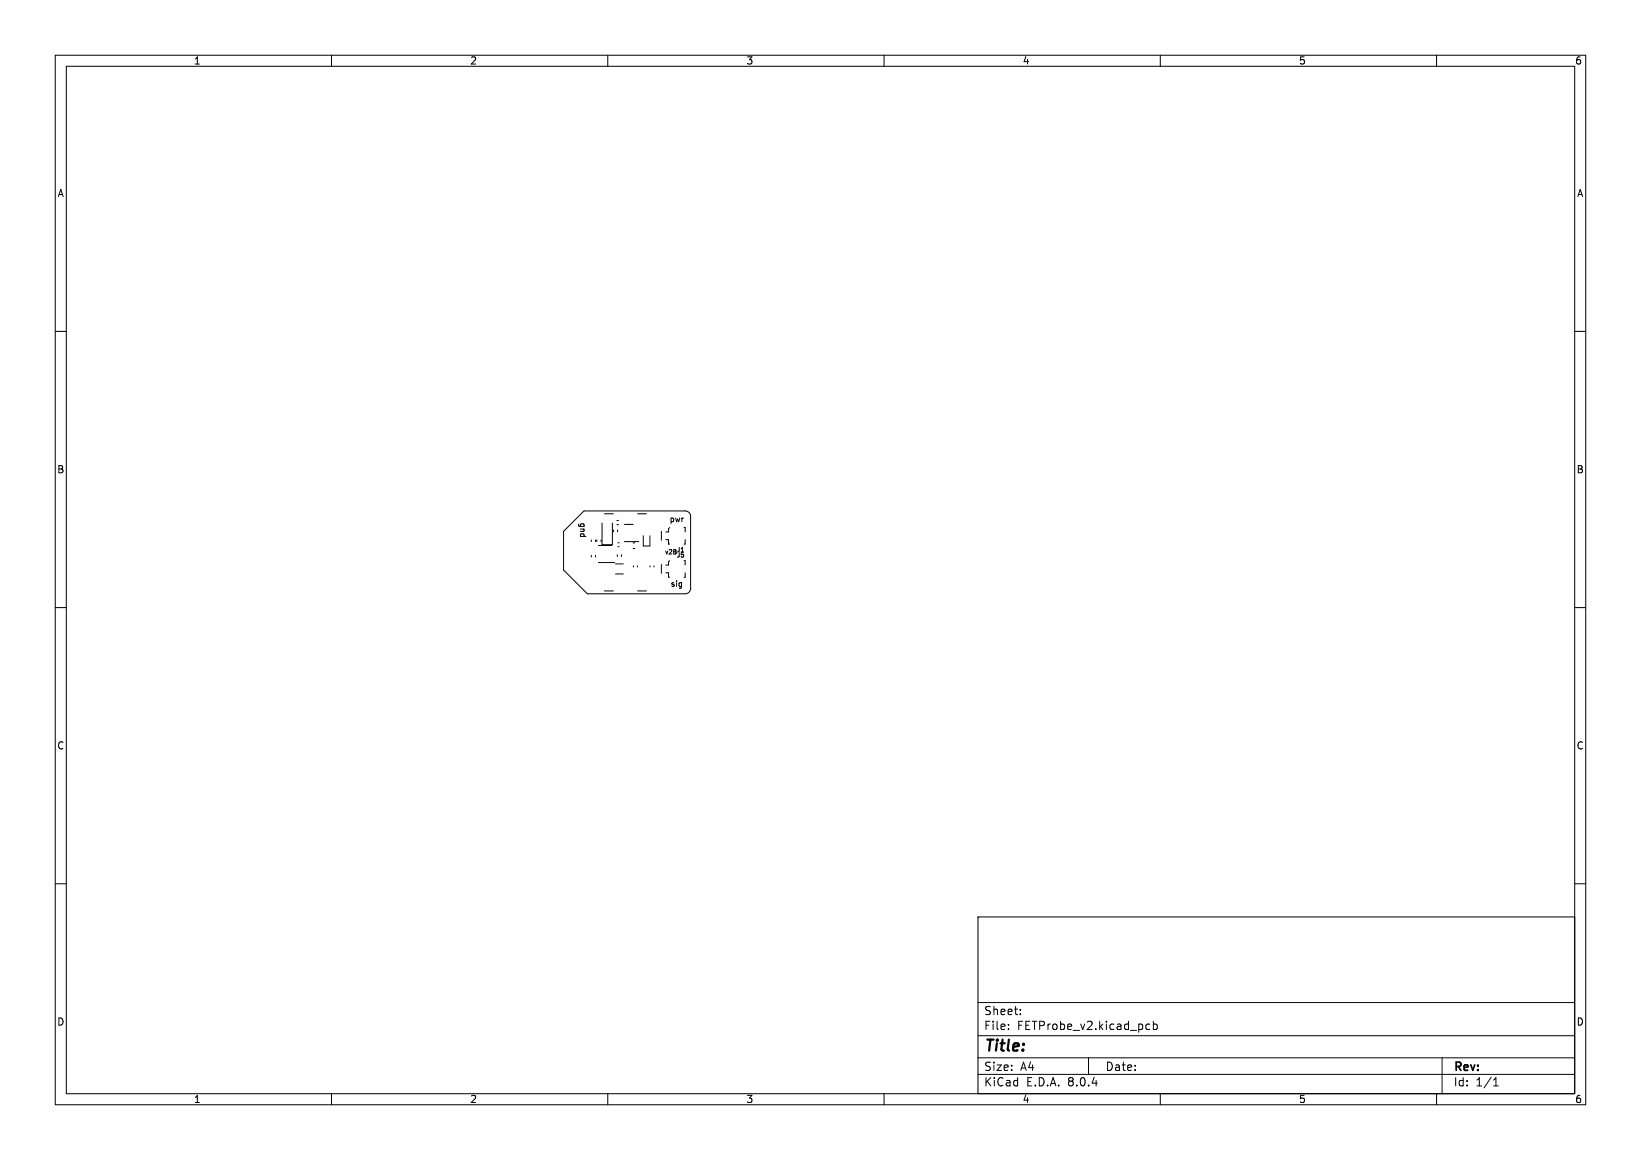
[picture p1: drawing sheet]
<svg xmlns="http://www.w3.org/2000/svg" width="297mm" height="210mm" viewBox="0 0 297 210" stroke-linecap="round" stroke-linejoin="round" font-family="sans-serif">
<defs><g id="words">
<text font-size="2.8" x="178" y="190.9">Title:</text>
<g font-size="2.1">
<text x="178" y="184">Sheet:</text>
<text x="178" y="186.7">File:</text>
<text x="184.1" y="186.7">FETProbe_v2.kicad_pcb</text>
<text x="178" y="196.9">KiCad</text>
<text x="178" y="194.1">Size:</text>
<text x="184.7" y="194.1">A4</text>
<text x="185.7" y="196.9">E.D.A.</text>
<text x="193.3" y="196.9">8.0.4</text>
<text x="200" y="194.1">Date:</text>
<text x="263" y="194.3">Rev:</text>
<text x="263" y="196.9">Id:</text>
<text x="267.1" y="196.9">1/1</text>
</g>
<g font-size="1.8">
<text x="35" y="11.9">1</text>
<text x="85" y="11.9">2</text>
<text x="135" y="11.9">3</text>
<text x="185" y="11.9">4</text>
<text x="235" y="11.9">5</text>
<text x="285" y="11.9">6</text>
<text x="10.3" y="35.9">A</text>
<text x="285.4" y="35.9">A</text>
<text x="10.3" y="85.9">B</text>
<text x="285.3" y="85.9">B</text>
<text x="10.3" y="135.9">C</text>
<text x="285.3" y="135.9">C</text>
<text x="10.3" y="185.9">D</text>
<text x="285.3" y="185.9">D</text>
<text x="35" y="199.9">1</text>
<text x="85" y="199.9">2</text>
<text x="135" y="199.9">3</text>
<text x="185" y="199.9">4</text>
<text x="235" y="199.9">5</text>
<text x="285" y="199.9">6</text>
</g>
<g font-size="1.4">
<text x="104.8" y="94.5" transform="rotate(90 104.8 94.5)">gnd</text>
<text x="121.1" y="94.7">pwr</text>
<text x="121.3" y="106.4">sig</text>
</g>
<g font-size="1.1">
<text x="120.3" y="100.4">v2B</text>
<text x="122.4" y="101.1">J5</text>
<text x="122.4" y="100.1">J1</text>
</g>
</g></defs>
<g fill="none" stroke="#000" stroke-width=".18">
<path d="M10 10h277v190h-277zM12 12h273v186h-273zM60 10v2M110 10v2M160 10v2M210 10v2M260 10v2M10 60h2M285 60h2M102 96.2l3.7-3.7h18.3a1 1 0 0 1 1 1v13a1 1 0 0 1-1 1h-17.7l-4.3-4.3zM107 97.7v.4M107.8 97.7v.4"/>
<path d="M108 97.7v.4M108.3 98.8h2.4M108.8 97.7v.4M109 94.7v3.9h1.8v-3.9M109.4 93h1.6M111 95.9v.4M111.6 94.2h.4M111.6 95h.4M111.8 95.9v.4M111.8 99h.3M111.8 98.3h.3M113 98.1h2.6"/>
<path d="M113 94.9h1.6M114.6 98.3h.3M114.6 99.3h.3M115.4 93h1.6M116.4 97v1.8h1.2v-1.8M119.7 96.2v1.6M120.5 97.7h.5v.8h.2M121.2 95.5l-.2 .2v.6h-.5M123.8 95.5h.2v.8M124 97.7v.8h-.2M10 110h2M107 100.5v.4"/>
<path d="M107.8 100.5v.4M108.3 101.8h2.9M109.4 107h1.6M111.4 102.1h1.4M111.4 103.9h1.4M111.7 100.4v.4M112.5 100.4v.4M114.6 102.4v.3M115.4 102.4v.3M115.4 107h1.6M117.6 102.4v.3M118.4 102.4v.3"/>
<path d="M119.7 102.2v1.6M120.5 103.7h.5v.8h.2M121.2 101.5l-.2 .2v.6h-.5M123.8 101.5h.2v.8M124 103.7v.8h-.2M285 110h2M10 160h2M285 160h2M177 166h108v32h-108zM60 198v2M110 198v2M160 198v2"/>
<path d="M177 194.5h108M177 191.5h108M177 187.5h108M177 181.5h108M182.5 186.3v.1M182.5 185.5v.1M184.7 183.6v.1M184.7 182.8v.1M197 191.5v3M207.5 186.3h.6M207.5 185.5h.6M208.7 185.5l.5-.1 .3 .3v.4l-.2 .2h-.6"/>
<path d="M208.7 184.9v1.5M210 198v2M260 198v2M261 191.5v6.5M270.3 196.6h.9M270.3 195.5l.4-.4v1.5"/>
</g>
<use href="#words"/>
</svg>
